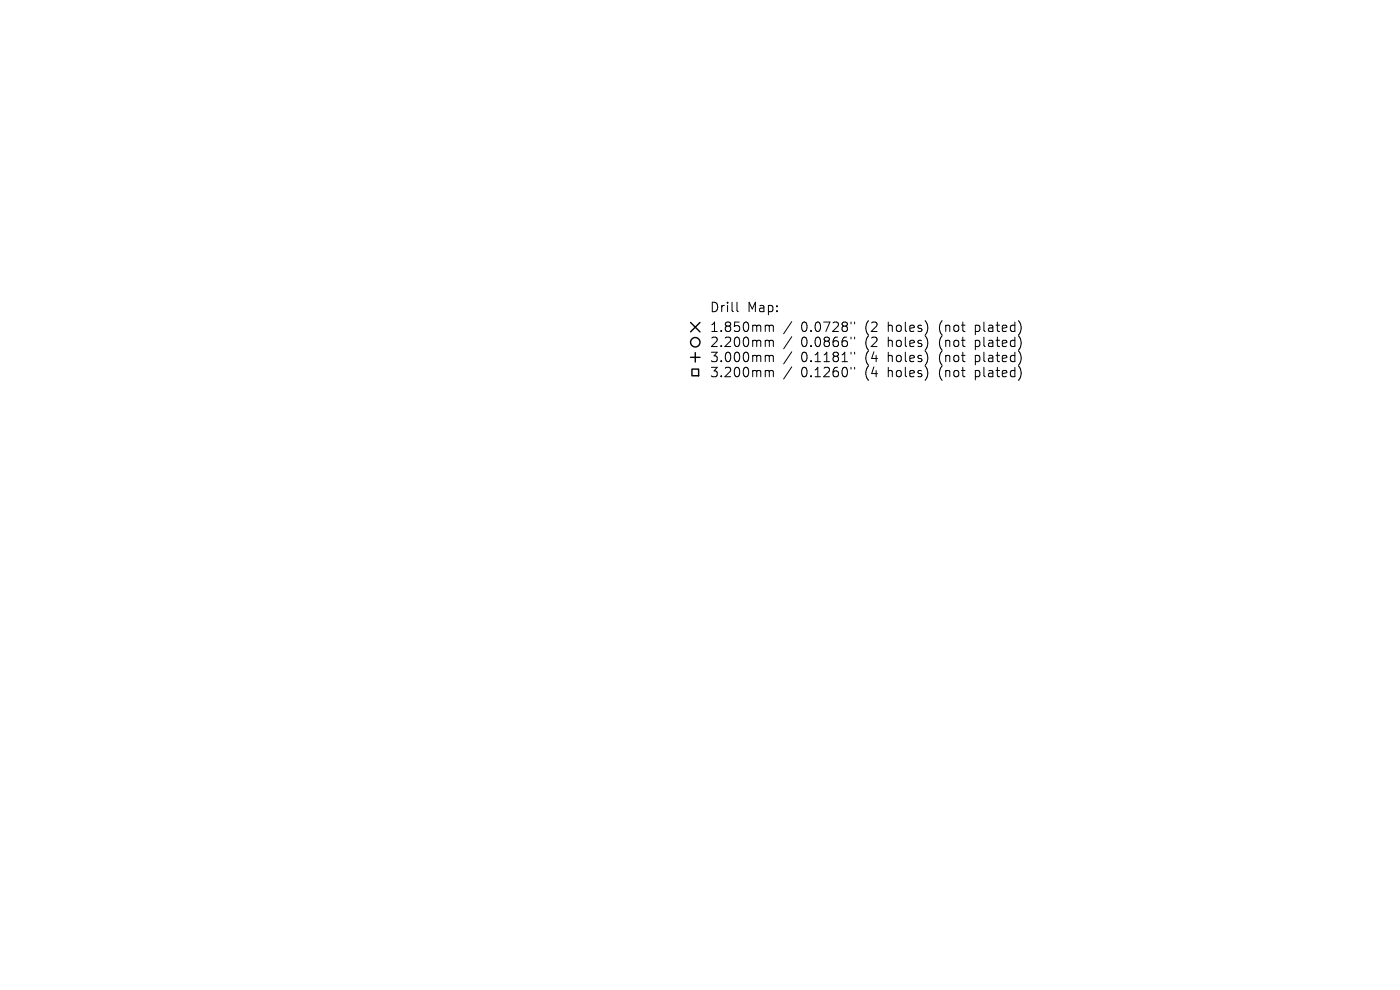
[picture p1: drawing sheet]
<svg xmlns="http://www.w3.org/2000/svg" width="297mm" height="210mm" viewBox="0 0 297 210" stroke-linecap="round" stroke-linejoin="round" font-family="sans-serif">
<defs><g id="words">
<g font-size="2.8">
<text x="150.5" y="66.5">Drill</text>
<text x="150.5" y="70.7">1.850mm</text>
<text x="158.5" y="66.5">Map:</text>
<text x="169.9" y="70.7">0.0728&quot;</text>
<text x="183.7" y="70.7">(2</text>
<text x="188.6" y="70.7">holes)</text>
<text x="199.7" y="70.7">(not</text>
<text x="207.5" y="70.7">plated)</text>
<text x="150.5" y="73.9">2.200mm</text>
<text x="150.5" y="77.1">3.000mm</text>
<text x="169.9" y="73.9">0.0866&quot;</text>
<text x="169.9" y="77.1">0.1181&quot;</text>
<text x="183.7" y="73.9">(2</text>
<text x="183.7" y="77.1">(4</text>
<text x="188.6" y="73.9">holes)</text>
<text x="188.6" y="77.1">holes)</text>
<text x="199.7" y="73.9">(not</text>
<text x="199.7" y="77.1">(not</text>
<text x="207.5" y="73.9">plated)</text>
<text x="207.5" y="77.1">plated)</text>
<text x="150.5" y="80.3">3.200mm</text>
<text x="169.9" y="80.3">0.1260&quot;</text>
<text x="183.7" y="80.3">(4</text>
<text x="188.6" y="80.3">holes)</text>
<text x="199.7" y="80.3">(not</text>
<text x="207.5" y="80.3">plated)</text>
</g>
</g></defs>
<g fill="none" stroke="#000" stroke-width=".21">
<path d="M156.3 64.1v1.7l.3 .3M162.6 69l.5 .1 .1 .2M162.6 72.2h.3l.3 .3M162.6 75.4h.3l.3 .3M162.6 78.6h.3l.3 .3M163.2 69.3l.3-.3 .5 .1 .1 1.2M163.2 69.3v1M163.2 72.5v1M163.2 75.7v1M163.2 78.9v1M163.2 72.5l.3-.3 .5 .1 .1 1.2M163.2 75.7l.3-.3 .5 .1 .1 1.2"/>
<path d="M163.2 78.9l.3-.3 .5 .1 .1 1.2M168 68.2l-1.7 2.6M168 71.4l-1.7 2.6M168 74.6l-1.7 2.6M168 77.8l-1.7 2.6M180.5 68.3v.4M180.5 71.5v.4M180.5 74.7v.4M180.5 77.9v.4M181.3 68.3v.4M181.3 71.5v.4M181.3 74.7v.4"/>
<path d="M181.3 77.9v.4"/>
</g>
<g fill="none" stroke="#000" stroke-width=".3">
<path d="M146.5 68.4l2 2M146.5 75.8h2M146.8 78.3h1.4v1.4h-1.4zM147.5 74.8v2M148.5 68.4l-2 2"/>
<circle cx="147.5" cy="72.6" r="1"/>
</g>
<use href="#words"/>
</svg>
